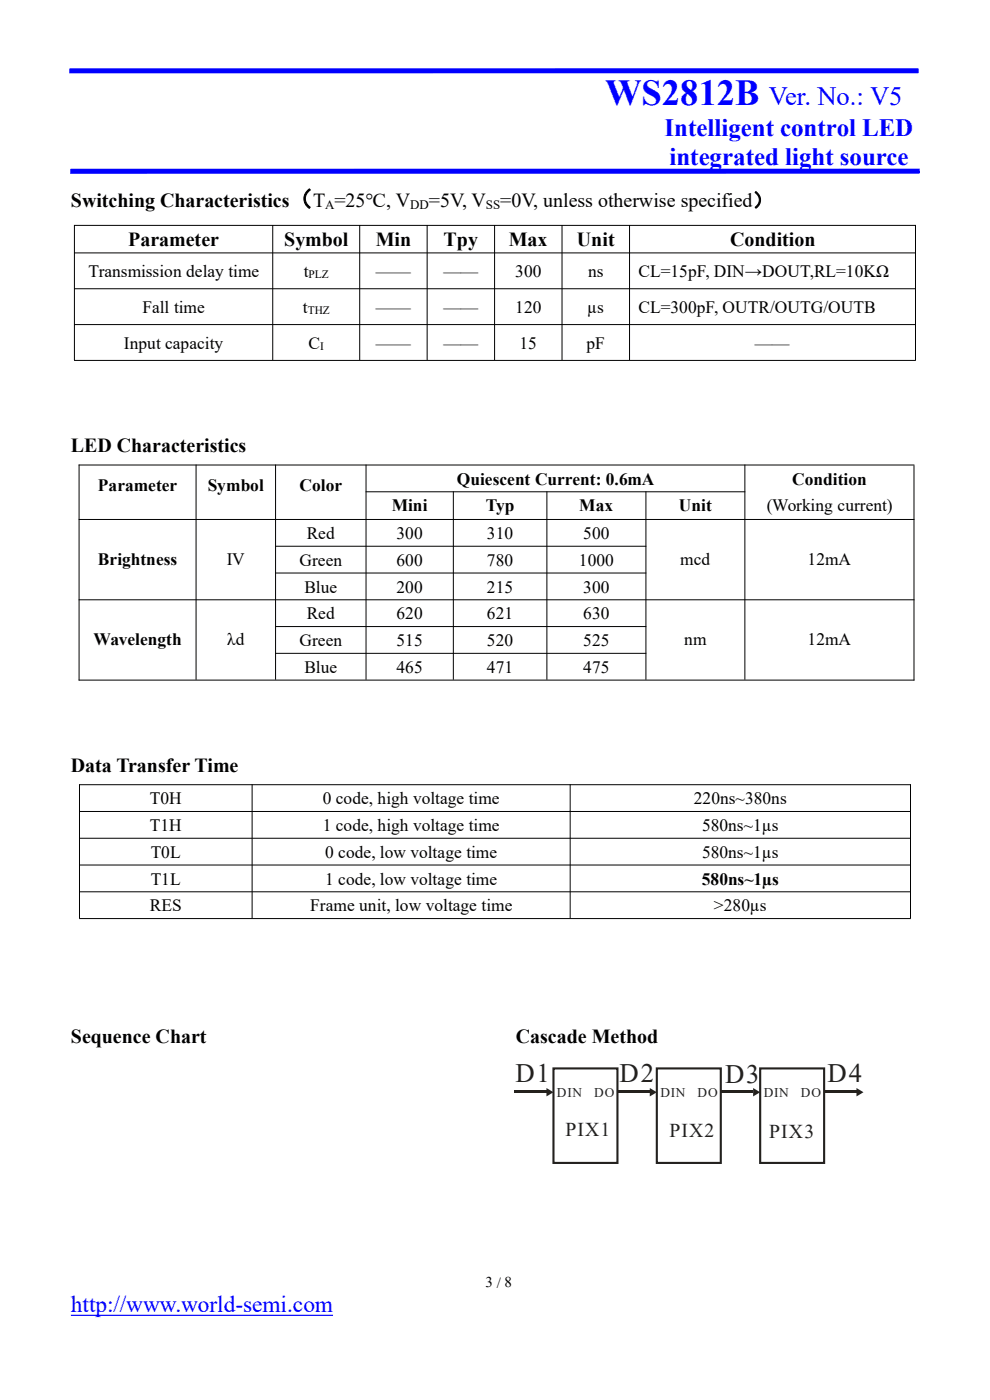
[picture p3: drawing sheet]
<svg xmlns="http://www.w3.org/2000/svg" width="210mm" height="297mm" viewBox="0 0 210 297" stroke-linecap="round" stroke-linejoin="round" font-family="sans-serif">
<defs><g id="words">
<text font-size="7.7" fill="#00f" x="128.4" y="22.2">WS2812B</text>
<text font-size="5.6" fill="#00f" x="163.1" y="22.2">Ver. No.: V5</text>
<g font-size="5.6" fill="#24211d">
<text x="109.4" y="229.6">D1</text>
<text x="131.4" y="229.6">D2</text>
<text x="153.8" y="229.8">D3</text>
<text x="175.6" y="229.5">D4</text>
</g>
<g font-size="5.3" fill="#00f">
<text x="141" y="28.8">Intelligent control LED</text>
<text x="142" y="34.9">integrated light source</text>
</g>
<text font-size="5" x="61.4" y="44">（</text>
<text font-size="5" fill="#00f" x="15" y="278.4">http://www.world-semi.com</text>
<g font-size="4.2">
<text x="15" y="44">Switching Characteristics</text>
<text x="66.4" y="44">T =25℃, V</text>
<text x="91" y="44">=5V, V</text>
<text x="106.1" y="44">=0V, unless otherwise specified）</text>
<text x="27.2" y="52.3">Parameter</text>
<text x="60.3" y="52.3">Symbol</text>
<text x="79.7" y="52.3">Min</text>
<text x="94.1" y="52.3">Tpy</text>
<text x="107.9" y="52.3">Max</text>
<text x="122.4" y="52.3">Unit</text>
<text x="154.9" y="52.3">Condition</text>
<text x="15" y="95.9">LED Characteristics</text>
<text x="15" y="163.8">Data Transfer Time</text>
<text x="15" y="221.3">Sequence Chart</text>
<text x="109.4" y="221.3">Cascade Method</text>
</g>
<g font-size="4.2" fill="#24211d">
<text x="119.9" y="241.1">PIX1</text>
<text x="142" y="241.2">PIX2</text>
<text x="163.2" y="241.4">PIX3</text>
</g>
<g font-size="3.7">
<text x="18.8" y="58.8">Transmission delay time</text>
<text x="64.4" y="58.8">t</text>
<text x="79.8" y="58.8">——</text>
<text x="94.1" y="58.8">——</text>
<text x="109.3" y="58.8">300</text>
<text x="124.8" y="58.8">ns</text>
<text x="135.5" y="58.8">CL=15pF, DIN→DOUT,RL=10KΩ</text>
<text x="30.2" y="66.4">Fall time</text>
<text x="64.2" y="66.4">t</text>
<text x="79.8" y="66.4">——</text>
<text x="94.1" y="66.4">——</text>
<text x="109.3" y="66.4">120</text>
<text x="124.6" y="66.4">µs</text>
<text x="135.5" y="66.4">CL=300pF, OUTR/OUTG/OUTB</text>
<text x="26.3" y="74">Input capacity</text>
<text x="65.4" y="74">C</text>
<text x="79.8" y="74">——</text>
<text x="94.1" y="74">——</text>
<text x="110.2" y="74">15</text>
<text x="124.4" y="74">pF</text>
<text x="160.1" y="74">——</text>
<text x="20.8" y="104.2">Parameter</text>
<text x="44.1" y="104.2">Symbol</text>
<text x="63.5" y="104.2">Color</text>
<text x="96.9" y="102.8">Quiescent Current: 0.6mA</text>
<text x="168.1" y="102.8">Condition</text>
<text x="83.1" y="108.5">Mini</text>
<text x="103" y="108.5">Typ</text>
<text x="122.9" y="108.5">Max</text>
<text x="144" y="108.5">Unit</text>
<text x="162.6" y="108.3">(Working current)</text>
<text x="20.8" y="119.9">Brightness</text>
<text x="48.1" y="119.9">IV</text>
<text x="65.1" y="114.4">Red</text>
<text x="84.1" y="114.4">300</text>
<text x="103.3" y="114.4">310</text>
<text x="123.7" y="114.4">500</text>
<text x="144.3" y="119.9">mcd</text>
<text x="171.3" y="119.9">12mA</text>
<text x="63.5" y="120">Green</text>
<text x="64.6" y="125.7">Blue</text>
<text x="84.1" y="120">600</text>
<text x="84.1" y="125.7">200</text>
<text x="103.3" y="120">780</text>
<text x="103.3" y="125.7">215</text>
<text x="122.8" y="120">1000</text>
<text x="123.7" y="125.7">300</text>
<text x="65.1" y="131.4">Red</text>
<text x="84.1" y="131.4">620</text>
<text x="103.3" y="131.4">621</text>
<text x="123.7" y="131.4">630</text>
<text x="19.9" y="136.9">Wavelength</text>
<text x="48.2" y="136.9">λd</text>
<text x="63.5" y="137.1">Green</text>
<text x="84.1" y="137.1">515</text>
<text x="103.3" y="137.1">520</text>
<text x="123.7" y="137.1">525</text>
<text x="145.2" y="136.9">nm</text>
<text x="171.3" y="136.9">12mA</text>
<text x="64.6" y="142.8">Blue</text>
<text x="84.1" y="142.8">465</text>
<text x="103.3" y="142.8">471</text>
<text x="123.7" y="142.8">475</text>
<text x="31.8" y="170.6">T0H</text>
<text x="68.5" y="170.6">0 code, high voltage time</text>
<text x="147.2" y="170.6">220ns~380ns</text>
<text x="31.8" y="176.3">T1H</text>
<text x="68.5" y="176.3">1 code, high voltage time</text>
<text x="148.9" y="176.3">580ns~1µs</text>
<text x="32" y="182">T0L</text>
<text x="69" y="182">0 code, low voltage time</text>
<text x="148.9" y="182">580ns~1µs</text>
<text x="32" y="187.7">T1L</text>
<text x="69" y="187.7">1 code, low voltage time</text>
<text x="148.9" y="187.7">580ns~1µs</text>
<text x="31.8" y="193.4">RES</text>
<text x="65.8" y="193.4">Frame unit, low voltage time</text>
<text x="151.4" y="193.4">&gt;280µs</text>
</g>
<text font-size="3.2" x="103" y="273.1">3 / 8</text>
<g font-size="2.8">
<text x="69" y="44.3">A</text>
<text x="87" y="44.3">DD</text>
<text x="103.1" y="44.3">SS</text>
</g>
<g font-size="2.8" fill="#24211d">
<text x="118.2" y="232.8">DIN</text>
<text x="126.1" y="232.8">DO</text>
<text x="140.1" y="232.8">DIN</text>
<text x="148" y="232.8">DO</text>
<text x="162" y="232.8">DIN</text>
<text x="169.9" y="232.8">DO</text>
</g>
<g font-size="2.4">
<text x="65.4" y="59.1">PLZ</text>
<text x="65.3" y="66.7">THZ</text>
<text x="67.9" y="74.3">I</text>
</g>
</g></defs>
<path d="M15 36.6h180" fill="none" stroke="#000" stroke-width=".25"/>
<path d="M15 279h55.6" fill="none" stroke="#00f" stroke-width=".25"/>
<g fill="#00f">
<path d="M14.7 14.5h180.2v1l-180.2 .1z"/>
<path d="M14.9 35.8h180.2v1l-180.2 .1z"/>
</g>
<g fill="none" stroke="#000" stroke-width=".21">
<path d="M15.7 47.8h178.6M15.7 53.7h178.6M15.8 47.7v28.7M57.9 47.7v28.7M76.3 47.7v28.7M90.6 47.7v28.7M104.9 47.7v28.7M119.2 47.7v28.7M133.5 47.7v28.7M194.2 47.7v28.7M15.7 61.3h178.6M15.7 68.9h178.6"/>
<path d="M15.7 76.5h178.6M16.7 98.7h177.3M16.8 98.6v45.8M41.6 98.6v45.6M58.5 98.6v45.6M77.6 98.6v45.6M158 98.6v45.6M193.9 98.7v45.7M16.7 110.2h177.3M58.4 115.9h78.7M77.6 104.3h80.5M96.2 104.2v40"/>
<path d="M116 104.2v40M137 104.2v40M16.7 127.2h177.3M58.4 121.6h78.7M58.4 132.9h78.7M58.4 138.6h78.7M16.7 144.3h177.3M16.8 166.5h176.4M16.8 172.2h176.4M16.8 177.8h176.4M16.9 166.4v28.4M53.5 166.4v28.4"/>
<path d="M120.9 166.4v28.4M193.1 166.4v28.4M16.8 183.5h176.4M16.8 189.2h176.4M16.8 194.9h176.4"/>
</g>
<path d="M117.4 226.7h13.6v20h-13.6zM139.3 226.7h13.6v20h-13.6zM161.3 226.7h13.5v20h-13.5z" fill="none" stroke="#24211d" stroke-width=".45"/>
<path d="M137.8 230.8l1.5 .9-1.5 .9z" fill="#24211d"/>
<path d="M131 231.6h6.8" fill="none" stroke="#24211d" stroke-width=".45"/>
<path d="M159.8 230.8l1.5 .9-1.5 .9z" fill="#24211d"/>
<path d="M152.9 231.6h6.9" fill="none" stroke="#24211d" stroke-width=".45"/>
<path d="M181.7 230.8l1.5 .9-1.5 .9z" fill="#24211d"/>
<path d="M174.8 231.6h6.9" fill="none" stroke="#24211d" stroke-width=".45"/>
<path d="M115.9 230.8l1.5 .9-1.5 .9z" fill="#24211d"/>
<path d="M109.1 231.6h6.8" fill="none" stroke="#24211d" stroke-width=".45"/>
<use href="#words"/>
</svg>
